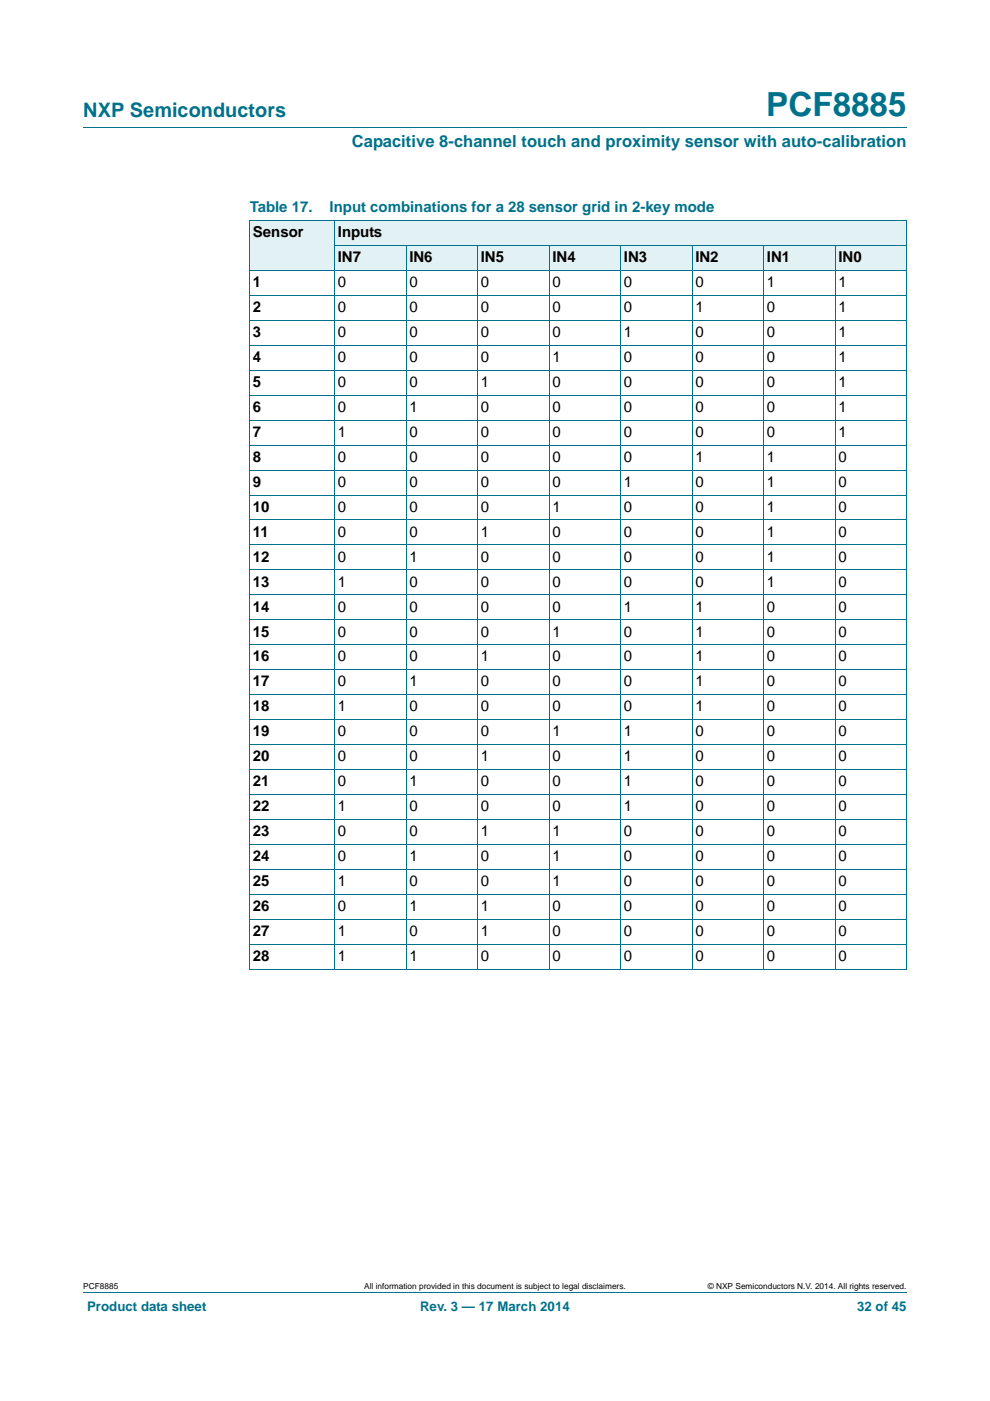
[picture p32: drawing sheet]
<svg xmlns="http://www.w3.org/2000/svg" width="210mm" height="297mm" viewBox="0 0 210 297" stroke-linecap="round" stroke-linejoin="round" font-family="sans-serif">
<defs><g id="words">
<text font-size="7" fill="#00718a" x="162.5" y="24.6">PCF8885</text>
<text font-size="4.2" fill="#00718a" x="17.7" y="24.9">NXP Semiconductors</text>
<text font-size="3.5" fill="#00718a" x="74.6" y="31.1">Capacitive 8-channel touch and proximity sensor with auto-calibration</text>
<g font-size="3.2" fill="#00718a">
<text x="53" y="45">Table 17.</text>
<text x="69.9" y="45">Input combinations for a 28 sensor grid in 2-key mode</text>
</g>
<g font-size="3.2">
<text x="53.7" y="50.3">Sensor</text>
<text x="71.6" y="50.3">Inputs</text>
<text x="71.6" y="55.6">IN7</text>
<text x="86.8" y="55.6">IN6</text>
<text x="102" y="55.6">IN5</text>
<text x="117.2" y="55.6">IN4</text>
<text x="132.3" y="55.6">IN3</text>
<text x="147.5" y="55.6">IN2</text>
<text x="162.7" y="55.6">IN1</text>
<text x="177.8" y="55.6">IN0</text>
<text x="53.7" y="60.9">1</text>
<text x="71.7" y="60.9">0</text>
<text x="86.8" y="60.9">0</text>
<text x="102" y="60.9">0</text>
<text x="117.2" y="60.9">0</text>
<text x="132.3" y="60.9">0</text>
<text x="147.5" y="60.9">0</text>
<text x="162.7" y="60.9">1</text>
<text x="177.8" y="60.9">1</text>
<text x="53.7" y="66.1">2</text>
<text x="53.7" y="71.4">3</text>
<text x="71.7" y="66.1">0</text>
<text x="71.7" y="71.4">0</text>
<text x="86.8" y="66.1">0</text>
<text x="86.8" y="71.4">0</text>
<text x="102" y="66.1">0</text>
<text x="102" y="71.4">0</text>
<text x="117.2" y="66.1">0</text>
<text x="117.2" y="71.4">0</text>
<text x="132.3" y="66.1">0</text>
<text x="132.3" y="71.4">1</text>
<text x="147.5" y="66.1">1</text>
<text x="147.5" y="71.4">0</text>
<text x="162.7" y="66.1">0</text>
<text x="162.7" y="71.4">0</text>
<text x="177.8" y="66.1">1</text>
<text x="177.8" y="71.4">1</text>
<text x="53.7" y="76.7">4</text>
<text x="71.7" y="76.7">0</text>
<text x="86.8" y="76.7">0</text>
<text x="102" y="76.7">0</text>
<text x="117.2" y="76.7">1</text>
<text x="132.3" y="76.7">0</text>
<text x="147.5" y="76.7">0</text>
<text x="162.7" y="76.7">0</text>
<text x="177.8" y="76.7">1</text>
<text x="53.7" y="82">5</text>
<text x="71.7" y="82">0</text>
<text x="86.8" y="82">0</text>
<text x="102" y="82">1</text>
<text x="117.2" y="82">0</text>
<text x="132.3" y="82">0</text>
<text x="147.5" y="82">0</text>
<text x="162.7" y="82">0</text>
<text x="177.8" y="82">1</text>
<text x="53.7" y="87.3">6</text>
<text x="71.7" y="87.3">0</text>
<text x="86.8" y="87.3">1</text>
<text x="102" y="87.3">0</text>
<text x="117.2" y="87.3">0</text>
<text x="132.3" y="87.3">0</text>
<text x="147.5" y="87.3">0</text>
<text x="162.7" y="87.3">0</text>
<text x="177.8" y="87.3">1</text>
<text x="53.7" y="92.6">7</text>
<text x="71.7" y="92.6">1</text>
<text x="86.8" y="92.6">0</text>
<text x="102" y="92.6">0</text>
<text x="117.2" y="92.6">0</text>
<text x="132.3" y="92.6">0</text>
<text x="147.5" y="92.6">0</text>
<text x="162.7" y="92.6">0</text>
<text x="177.8" y="92.6">1</text>
<text x="53.7" y="97.9">8</text>
<text x="71.7" y="97.9">0</text>
<text x="86.8" y="97.9">0</text>
<text x="102" y="97.9">0</text>
<text x="117.2" y="97.9">0</text>
<text x="132.3" y="97.9">0</text>
<text x="147.5" y="97.9">1</text>
<text x="162.7" y="97.9">1</text>
<text x="177.8" y="97.9">0</text>
<text x="53.7" y="103.2">9</text>
<text x="71.7" y="103.2">0</text>
<text x="86.8" y="103.2">0</text>
<text x="102" y="103.2">0</text>
<text x="117.2" y="103.2">0</text>
<text x="132.3" y="103.2">1</text>
<text x="147.5" y="103.2">0</text>
<text x="162.7" y="103.2">1</text>
<text x="177.8" y="103.2">0</text>
<text x="53.7" y="108.5">10</text>
<text x="53.7" y="113.8">11</text>
<text x="71.7" y="108.5">0</text>
<text x="71.7" y="113.8">0</text>
<text x="86.8" y="108.5">0</text>
<text x="86.8" y="113.8">0</text>
<text x="102" y="108.5">0</text>
<text x="102" y="113.8">1</text>
<text x="117.2" y="108.5">1</text>
<text x="117.2" y="113.8">0</text>
<text x="132.3" y="108.5">0</text>
<text x="132.3" y="113.8">0</text>
<text x="147.5" y="108.5">0</text>
<text x="147.5" y="113.8">0</text>
<text x="162.7" y="108.5">1</text>
<text x="162.7" y="113.8">1</text>
<text x="177.8" y="108.5">0</text>
<text x="177.8" y="113.8">0</text>
<text x="53.7" y="119.1">12</text>
<text x="71.7" y="119.1">0</text>
<text x="86.8" y="119.1">1</text>
<text x="102" y="119.1">0</text>
<text x="117.2" y="119.1">0</text>
<text x="132.3" y="119.1">0</text>
<text x="147.5" y="119.1">0</text>
<text x="162.7" y="119.1">1</text>
<text x="177.8" y="119.1">0</text>
<text x="53.7" y="124.4">13</text>
<text x="71.7" y="124.4">1</text>
<text x="86.8" y="124.4">0</text>
<text x="102" y="124.4">0</text>
<text x="117.2" y="124.4">0</text>
<text x="132.3" y="124.4">0</text>
<text x="147.5" y="124.4">0</text>
<text x="162.7" y="124.4">1</text>
<text x="177.8" y="124.4">0</text>
<text x="53.7" y="129.7">14</text>
<text x="71.7" y="129.7">0</text>
<text x="86.8" y="129.7">0</text>
<text x="102" y="129.7">0</text>
<text x="117.2" y="129.7">0</text>
<text x="132.3" y="129.7">1</text>
<text x="147.5" y="129.7">1</text>
<text x="162.7" y="129.7">0</text>
<text x="177.8" y="129.7">0</text>
<text x="53.7" y="135">15</text>
<text x="71.7" y="135">0</text>
<text x="86.8" y="135">0</text>
<text x="102" y="135">0</text>
<text x="117.2" y="135">1</text>
<text x="132.3" y="135">0</text>
<text x="147.5" y="135">1</text>
<text x="162.7" y="135">0</text>
<text x="177.8" y="135">0</text>
<text x="53.7" y="140.2">16</text>
<text x="71.7" y="140.2">0</text>
<text x="86.8" y="140.2">0</text>
<text x="102" y="140.2">1</text>
<text x="117.2" y="140.2">0</text>
<text x="132.3" y="140.2">0</text>
<text x="147.5" y="140.2">1</text>
<text x="162.7" y="140.2">0</text>
<text x="177.8" y="140.2">0</text>
<text x="53.7" y="145.5">17</text>
<text x="71.7" y="145.5">0</text>
<text x="86.8" y="145.5">1</text>
<text x="102" y="145.5">0</text>
<text x="117.2" y="145.5">0</text>
<text x="132.3" y="145.5">0</text>
<text x="147.5" y="145.5">1</text>
<text x="162.7" y="145.5">0</text>
<text x="177.8" y="145.5">0</text>
<text x="53.7" y="150.8">18</text>
<text x="71.7" y="150.8">1</text>
<text x="86.8" y="150.8">0</text>
<text x="102" y="150.8">0</text>
<text x="117.2" y="150.8">0</text>
<text x="132.3" y="150.8">0</text>
<text x="147.5" y="150.8">1</text>
<text x="162.7" y="150.8">0</text>
<text x="177.8" y="150.8">0</text>
<text x="53.7" y="156.1">19</text>
<text x="53.7" y="161.4">20</text>
<text x="71.7" y="156.1">0</text>
<text x="71.7" y="161.4">0</text>
<text x="86.8" y="156.1">0</text>
<text x="86.8" y="161.4">0</text>
<text x="102" y="156.1">0</text>
<text x="102" y="161.4">1</text>
<text x="117.2" y="156.1">1</text>
<text x="117.2" y="161.4">0</text>
<text x="132.3" y="156.1">1</text>
<text x="132.3" y="161.4">1</text>
<text x="147.5" y="156.1">0</text>
<text x="147.5" y="161.4">0</text>
<text x="162.7" y="156.1">0</text>
<text x="162.7" y="161.4">0</text>
<text x="177.8" y="156.1">0</text>
<text x="177.8" y="161.4">0</text>
<text x="53.7" y="166.7">21</text>
<text x="71.7" y="166.7">0</text>
<text x="86.8" y="166.7">1</text>
<text x="102" y="166.7">0</text>
<text x="117.2" y="166.7">0</text>
<text x="132.3" y="166.7">1</text>
<text x="147.5" y="166.7">0</text>
<text x="162.7" y="166.7">0</text>
<text x="177.8" y="166.7">0</text>
<text x="53.7" y="172">22</text>
<text x="71.7" y="172">1</text>
<text x="86.8" y="172">0</text>
<text x="102" y="172">0</text>
<text x="117.2" y="172">0</text>
<text x="132.3" y="172">1</text>
<text x="147.5" y="172">0</text>
<text x="162.7" y="172">0</text>
<text x="177.8" y="172">0</text>
<text x="53.7" y="177.3">23</text>
<text x="71.7" y="177.3">0</text>
<text x="86.8" y="177.3">0</text>
<text x="102" y="177.3">1</text>
<text x="117.2" y="177.3">1</text>
<text x="132.3" y="177.3">0</text>
<text x="147.5" y="177.3">0</text>
<text x="162.7" y="177.3">0</text>
<text x="177.8" y="177.3">0</text>
<text x="53.7" y="182.6">24</text>
<text x="71.7" y="182.6">0</text>
<text x="86.8" y="182.6">1</text>
<text x="102" y="182.6">0</text>
<text x="117.2" y="182.6">1</text>
<text x="132.3" y="182.6">0</text>
<text x="147.5" y="182.6">0</text>
<text x="162.7" y="182.6">0</text>
<text x="177.8" y="182.6">0</text>
<text x="53.7" y="187.9">25</text>
<text x="71.7" y="187.9">1</text>
<text x="86.8" y="187.9">0</text>
<text x="102" y="187.9">0</text>
<text x="117.2" y="187.9">1</text>
<text x="132.3" y="187.9">0</text>
<text x="147.5" y="187.9">0</text>
<text x="162.7" y="187.9">0</text>
<text x="177.8" y="187.9">0</text>
<text x="53.7" y="193.2">26</text>
<text x="71.7" y="193.2">0</text>
<text x="86.8" y="193.2">1</text>
<text x="102" y="193.2">1</text>
<text x="117.2" y="193.2">0</text>
<text x="132.3" y="193.2">0</text>
<text x="147.5" y="193.2">0</text>
<text x="162.7" y="193.2">0</text>
<text x="177.8" y="193.2">0</text>
<text x="53.7" y="198.5">27</text>
<text x="53.7" y="203.8">28</text>
<text x="71.7" y="198.5">1</text>
<text x="71.7" y="203.8">1</text>
<text x="86.8" y="198.5">0</text>
<text x="86.8" y="203.8">1</text>
<text x="102" y="198.5">1</text>
<text x="102" y="203.8">0</text>
<text x="117.2" y="198.5">0</text>
<text x="117.2" y="203.8">0</text>
<text x="132.3" y="198.5">0</text>
<text x="132.3" y="203.8">0</text>
<text x="147.5" y="198.5">0</text>
<text x="147.5" y="203.8">0</text>
<text x="162.7" y="198.5">0</text>
<text x="162.7" y="203.8">0</text>
<text x="177.8" y="198.5">0</text>
<text x="177.8" y="203.8">0</text>
</g>
<g font-size="2.8" fill="#00718a">
<text x="18.5" y="277.9">Product data sheet</text>
<text x="89.1" y="277.9">Rev. 3 — 17 March 2014</text>
<text x="181.8" y="277.9">32 of 45</text>
</g>
<g font-size="1.8">
<text x="17.7" y="273.3">PCF8885</text>
<text x="77.3" y="273.3">All information provided in this document is subject to legal disclaimers.</text>
<text x="150.1" y="273.3">© NXP Semiconductors N.V. 2014. All rights reserved.</text>
</g>
</g></defs>
<path d="M17.7 27h174.6M17.7 273.9h174.6" fill="none" stroke="#00718a" stroke-width=".21"/>
<g fill="#e2f1f4">
<path d="M53 46.7h18v10.6h-18z"/>
<path d="M71 46.7h121.3v5.3h-121.3z"/>
<path d="M71 52h15.1v5.3h-15.1z"/>
<path d="M86.1 52h15.2v5.3h-15.2z"/>
<path d="M101.3 52h15.2v5.3h-15.2z"/>
<path d="M116.5 52h15.1v5.3h-15.1z"/>
<path d="M131.6 52h15.2v5.3h-15.2z"/>
<path d="M146.8 52h15.2v5.3h-15.2z"/>
<path d="M162 52h15.1v5.3h-15.1z"/>
<path d="M177.1 52h15.2v5.3h-15.2z"/>
</g>
<g fill="none" stroke="#00718a" stroke-width=".21">
<path d="M52.9 46.7l139.4 .1v158.7h-139.4M52.9 57.3h139.4M53 46.8v158.7M70.9 52h121.4M71 46.7v158.8M86.1 52v153.5M101.3 52v153.5M116.5 52v153.5M131.6 52v153.5M146.8 52v153.5M162 52v153.5M177.1 52v153.5"/>
<path d="M52.9 62.6h139.4M52.9 67.9h139.4M52.9 73.2h139.4M52.9 78.5h139.4M52.9 83.8h139.4M52.9 89.1h139.4M52.9 94.4h139.4M52.9 99.7h139.4M52.9 105h139.4M52.9 110.2h139.4M52.9 115.5h139.4M52.9 120.8h139.4"/>
<path d="M52.9 126.1h139.4M52.9 131.4h139.4M52.9 136.7h139.4M52.9 142h139.4M52.9 147.3h139.4M52.9 152.6h139.4M52.9 157.9h139.4M52.9 163.2h139.4M52.9 168.5h139.4M52.9 173.7h139.4M52.9 179h139.4M52.9 184.3h139.4"/>
<path d="M52.9 189.6h139.4M52.9 194.9h139.4M52.9 200.2h139.4"/>
</g>
<use href="#words"/>
</svg>
